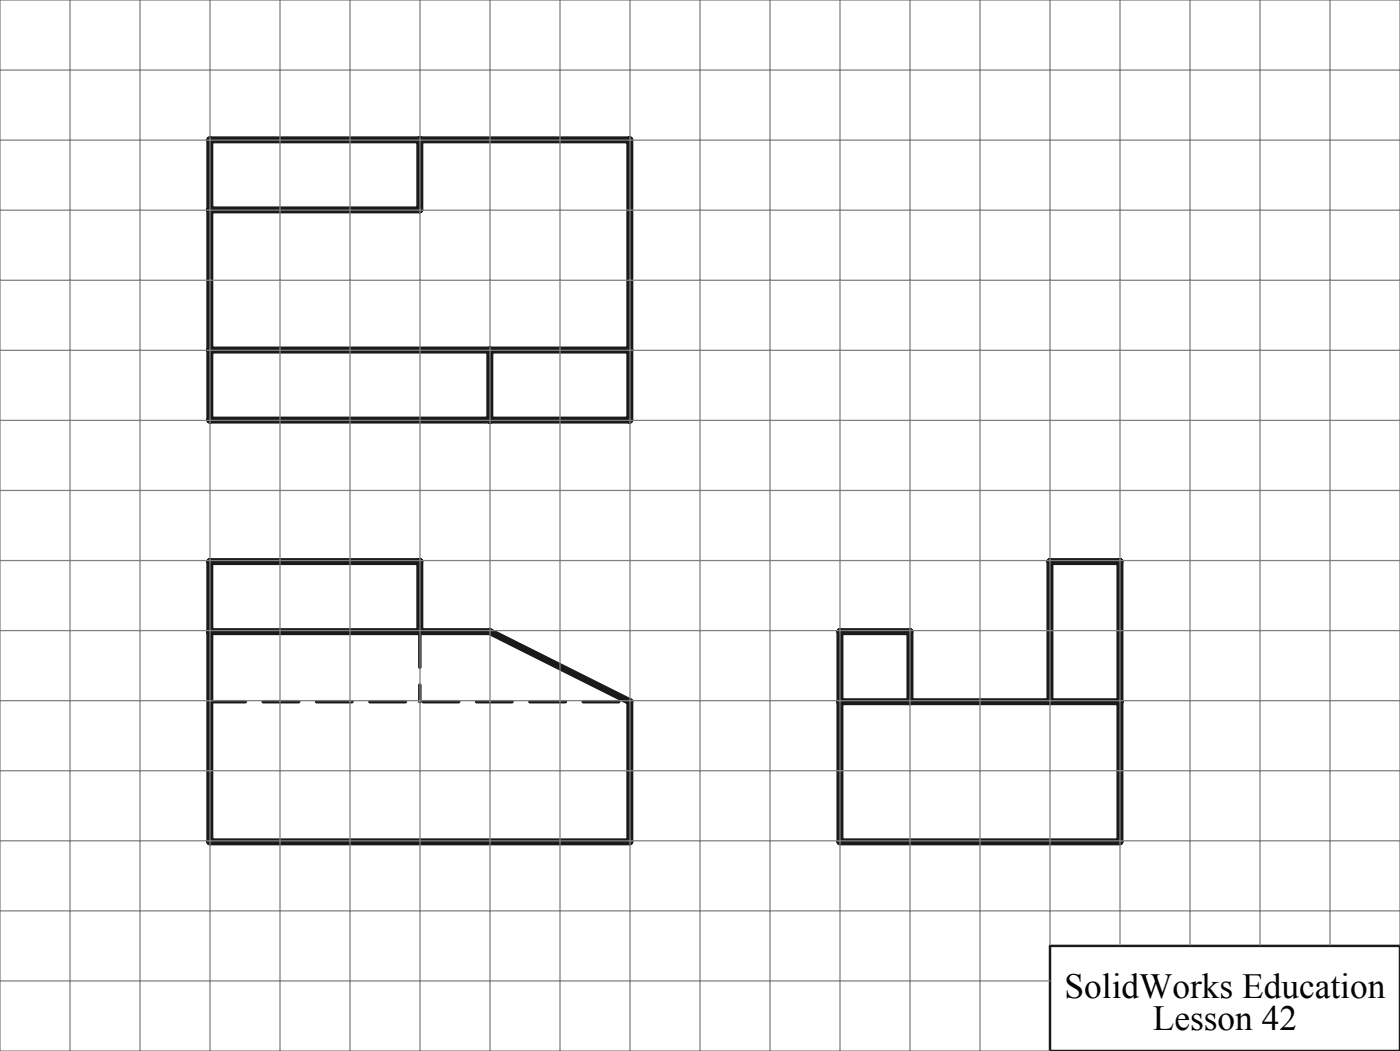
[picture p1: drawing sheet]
<svg xmlns="http://www.w3.org/2000/svg" width="200mm" height="150mm" viewBox="0 0 200 150" stroke-linecap="round" stroke-linejoin="round" font-family="sans-serif">
<defs><g id="words">
<g font-size="5">
<text x="152.1" y="142.4">SolidWorks Education</text>
<text x="164.7" y="147">Lesson 42</text>
</g>
</g></defs>
<path d="M150 135h50v15h-50z" fill="none" stroke="#191924" stroke-width=".35"/>
<path d="M60 90.1v10M30 100.1h60" fill="none" stroke="#191924" stroke-width=".5" stroke-dasharray="5.1 2.5"/>
<path d="M30 20h60v40h-60zM60 20v10h-30M30 50h60M70 50v10M30 90.1h40l20 10v20h-60v-40h30v10M120 100.1h40M130 100.1v-10h-10v30h40v-40h-10v20" fill="none" stroke="#191924" stroke-width="1"/>
<g fill="none" stroke="#808080" stroke-width=".18">
<path d="M0 10h200M10 0v150M20 0v150M30 0v150M40 0v150M50 0v150M60 0v150M70 0v150M80 0v150M90 0v150M100 0v150M110 0v150"/>
<path d="M120 0v150M130 0v150M140 0v150M150 0v134.9M160 0v134.9M170 0v134.9M180 0v134.9M190 0v134.9M0 30h200M0 20h200M0 50h200M0 40h200"/>
<path d="M0 70h200M0 60h200M0 90h200M0 80h200M0 110h200M0 100h200M0 130h200M0 120h200M200 134.9v-134.9h-200v150h150M0 140h150"/>
</g>
<use href="#words"/>
</svg>
